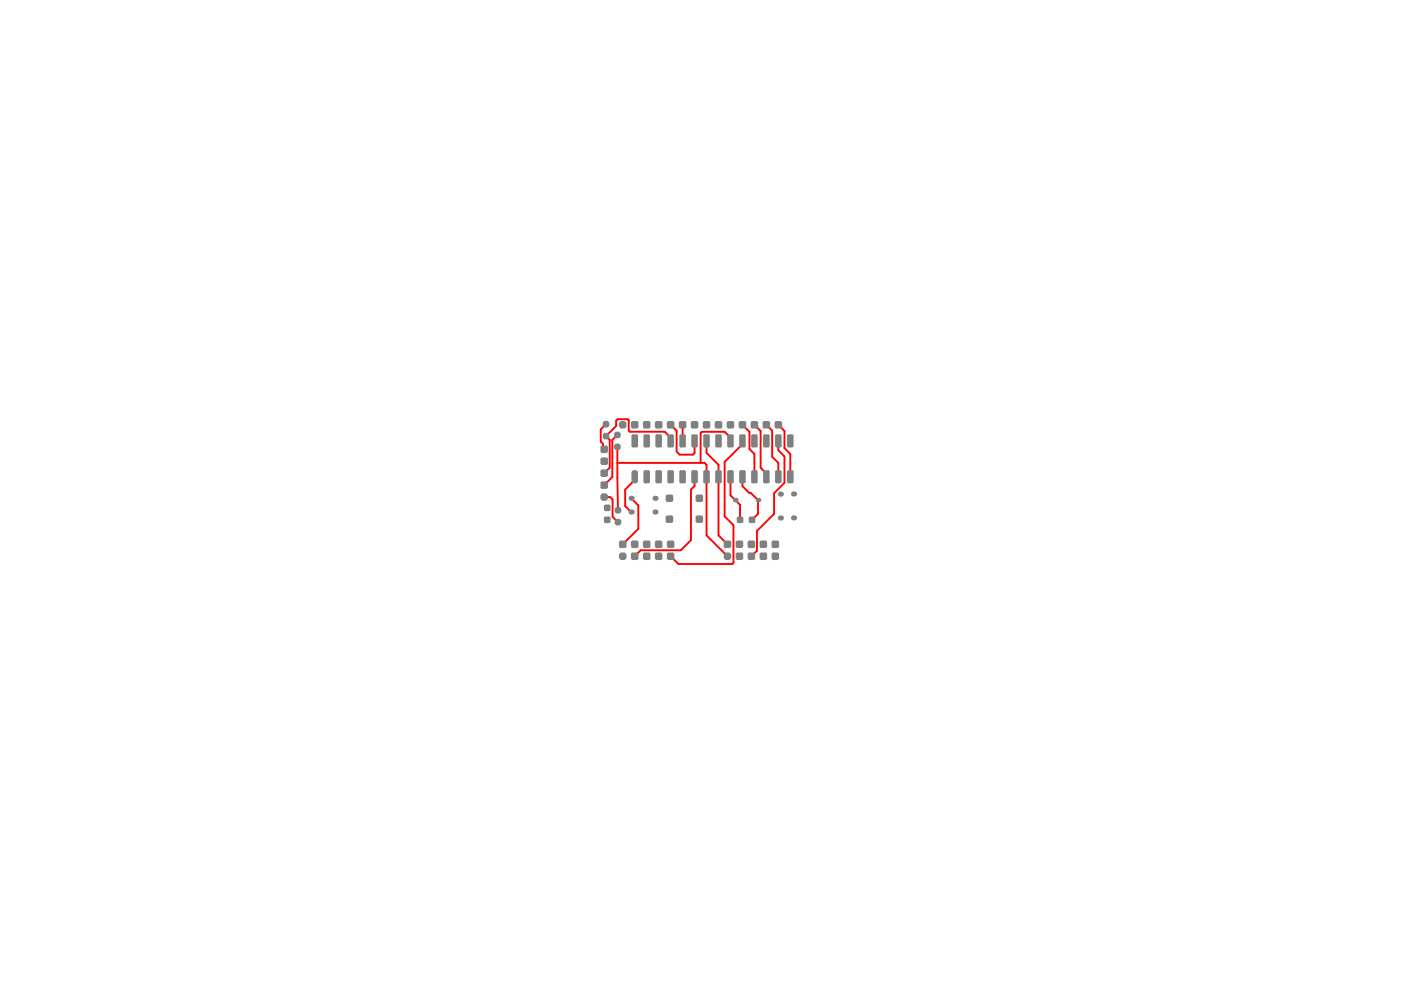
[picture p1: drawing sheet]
<svg xmlns="http://www.w3.org/2000/svg" width="297mm" height="210mm" viewBox="0 0 297 210" stroke-linecap="round" stroke-linejoin="round" font-family="sans-serif">
<path d="M127.8 94.1v.9l.3 .3" fill="none" stroke="#f00" stroke-width=".4"/>
<circle cx="128.5" cy="92.5" r=".2" fill="#f00"/>
<g fill="none" stroke="#f00" stroke-width=".4">
<path d="M128.5 89.9l-1.1 1.1v2.6l.4 .5M130.9 92.2l-1.1 1.1v7.8l-1.7 1.8M130.9 98.1h18.5l.4 .5v14.9l4.4 4.4M130.9 94.8l.1 13.4M142.2 93.5v-.7l-1.3-1.3h-7.4l-.2-.2v-2.2l-.2-.2h-2.2l-.3 .3v1.1l-2.1 2.2 .8 .8v5.9l-1.2 1.1M142.2 90.1l1.3 1.2v4.4l.6 .7h2.8l.4-.3v-2.6M144.7 90.1v3.4M149.8 93.5v2.5l2.5 2.6v14.9l1.9 1.9M154.9 93.5v-.7l-1.3-1.2h-4.8l-.3 .2v6.3M157.4 93.5v.7l-3.8 3.7v11.6l1.9 1.8v8.1l-.2 .2h-11.5l-1.6-1.7M157.4 90.1l1.5 1.5v3.6l1 1.1v4.8M159.9 90.1l1.4 1.3v7.8l1.2 1.2v.7"/>
<path d="M162.5 90.1l1.2 1.2v5.5l1.3 1.3v3M165 93.5v2l1.3 1.3v5.6l-2.2 2.2v4.3l-3.6 3.7v4.2l-1.2 1.1M165 90.1l1.3 1.3v3.6l1.3 1.3v4.8M128.1 105.4h1.3l.5 .5v3.7l1.1 1.1M133.8 105.6l1.5 1.6v4.9l-3.3 3.3M134.6 101.1v.7l-2.1 2v3.5l1.3 1.3M147.3 101.1v1.9l-.8 .8v10.7l-2.2 2.2h-8.5l-1.2 1.2M154.9 101.1v3.9l2 2v3.2M157.4 101.1v2l1.4 1.4h.4l1.5 1.5v2.9l-1.3 1.3"/>
</g>
<g fill="#808080">
<path d="M127.3 102.5l.4-.4h.8l.4 .4v.8l-.4 .4h-.8l-.4-.4z" fill-rule="evenodd"/>
<path d="M127.8 92.1l.3-.3h.7l.4 .3v.7l-.4 .4h-.7l-.3-.4z" fill-rule="evenodd"/>
<path d="M127.3 105l.4-.4h.8l.4 .4v.8l-.4 .4h-.8l-.4-.4z" fill-rule="evenodd"/>
<path d="M127.3 97.4l.4-.4h.8l.4 .4v.8l-.4 .4h-.8l-.4-.4z" fill-rule="evenodd"/>
<path d="M127.3 99.9l.4-.4h.8l.4 .4v.8l-.4 .4h-.8l-.4-.4z" fill-rule="evenodd"/>
<path d="M127.8 89.6l.3-.4h.7l.4 .4v.7l-.4 .3h-.7l-.3-.3z" fill-rule="evenodd"/>
<path d="M133.8 115l.4-.4h.8l.4 .4v.8l-.4 .4h-.8l-.4-.4z" fill-rule="evenodd"/>
<path d="M133.8 117.5l.4-.4h.8l.4 .4v.8l-.4 .4h-.8l-.4-.4z" fill-rule="evenodd"/>
<path d="M133.9 100l.3-.3h.7l.4 .3v2.1l-.4 .4h-.7l-.3-.4z" fill-rule="evenodd"/>
<path d="M133.8 89.7l.4-.4h.8l.4 .4v.8l-.4 .4h-.8l-.4-.4z" fill-rule="evenodd"/>
<path d="M144 100l.4-.3h.7l.3 .3v2.1l-.3 .4h-.7l-.4-.4z" fill-rule="evenodd"/>
<path d="M143.9 89.7l.4-.4h.8l.4 .4v.8l-.4 .4h-.8l-.4-.4z" fill-rule="evenodd"/>
<path d="M154.2 100l.3-.3h.7l.4 .3v2.1l-.4 .4h-.7l-.3-.4z" fill-rule="evenodd"/>
<path d="M154.1 89.7l.4-.4h.8l.4 .4v.8l-.4 .4h-.8l-.4-.4z" fill-rule="evenodd"/>
<path d="M156 115l.4-.4h.8l.4 .4v.8l-.4 .4h-.8l-.4-.4z" fill-rule="evenodd"/>
<path d="M156 117.5l.4-.4h.8l.4 .4v.8l-.4 .4h-.8l-.4-.4z" fill-rule="evenodd"/>
<path d="M156.2 109.9l.4-.4h.7l.3 .4v.7l-.3 .3h-.7l-.4-.3z" fill-rule="evenodd"/>
<path d="M164.3 100l.4-.3h.7l.3 .3v2.1l-.3 .4h-.7l-.4-.4z" fill-rule="evenodd"/>
<path d="M164.2 89.7l.4-.4h.8l.4 .4v.8l-.4 .4h-.8l-.4-.4z" fill-rule="evenodd"/>
<path d="M127.3 94.9l.4-.4h.8l.4 .4v.8l-.4 .4h-.8l-.4-.4z" fill-rule="evenodd"/>
<path d="M133.9 92.4l.3-.3h.7l.4 .3v2.1l-.4 .4h-.7l-.3-.4z" fill-rule="evenodd"/>
<path d="M144 92.4l.4-.3h.7l.3 .3v2.1l-.3 .4h-.7l-.4-.4z" fill-rule="evenodd"/>
<path d="M154.2 92.4l.3-.3h.7l.4 .3v2.1l-.4 .4h-.7l-.3-.4z" fill-rule="evenodd"/>
<path d="M164.3 92.4l.4-.3h.7l.3 .3v2.1l-.3 .4h-.7l-.4-.4z" fill-rule="evenodd"/>
<path d="M130.3 110.4l.4-.4h.7l.3 .4v.7l-.3 .3h-.7l-.4-.3z" fill-rule="evenodd"/>
<path d="M130.2 94.4l.3-.3h.7l.4 .3v.7l-.4 .3h-.7l-.3-.3z" fill-rule="evenodd"/>
<path d="M131.2 115l.4-.4h.8l.4 .4v.8l-.4 .4h-.8l-.4-.4z" fill-rule="evenodd"/>
<path d="M131.2 117.5l.4-.4h.8l.4 .4v.8l-.4 .4h-.8l-.4-.4z" fill-rule="evenodd"/>
<path d="M130.3 107.8l.4-.3h.7l.3 .3v.7l-.3 .4h-.7l-.4-.4z" fill-rule="evenodd"/>
<path d="M130.2 91.9l.3-.4h.7l.4 .4v.7l-.4 .3h-.7l-.3-.3z" fill-rule="evenodd"/>
<path d="M131.2 89.7l.4-.4h.8l.4 .4v.8l-.4 .4h-.8l-.4-.4z" fill-rule="evenodd"/>
<path d="M141.4 115l.4-.4h.8l.4 .4v.8l-.4 .4h-.8l-.4-.4z" fill-rule="evenodd"/>
<path d="M141.4 117.5l.4-.4h.8l.4 .4v.8l-.4 .4h-.8l-.4-.4z" fill-rule="evenodd"/>
<path d="M138.8 115l.4-.4h.8l.4 .4v.8l-.4 .4h-.8l-.4-.4z" fill-rule="evenodd"/>
<path d="M138.8 117.5l.4-.4h.8l.4 .4v.8l-.4 .4h-.8l-.4-.4z" fill-rule="evenodd"/>
<path d="M141.1 109.7l.4-.4h.8l.4 .4v.8l-.4 .4h-.8l-.4-.4z" fill-rule="evenodd"/>
<path d="M141.1 105.2l.4-.4h.8l.4 .4v.8l-.4 .4h-.8l-.4-.4z" fill-rule="evenodd"/>
<path d="M139 100l.3-.3h.7l.3 .3v2.1l-.3 .4h-.7l-.3-.4z" fill-rule="evenodd"/>
<path d="M141.5 100l.3-.3h.7l.4 .3v2.1l-.4 .4h-.7l-.3-.4z" fill-rule="evenodd"/>
<path d="M138.8 89.7l.4-.4h.8l.4 .4v.8l-.4 .4h-.8l-.4-.4z" fill-rule="evenodd"/>
<path d="M141.4 89.7l.4-.4h.8l.4 .4v.8l-.4 .4h-.8l-.4-.4z" fill-rule="evenodd"/>
<path d="M147.5 109.7l.4-.4h.8l.4 .4v.8l-.4 .4h-.8l-.4-.4z" fill-rule="evenodd"/>
<path d="M147.5 105.2l.4-.4h.8l.4 .4v.8l-.4 .4h-.8l-.4-.4z" fill-rule="evenodd"/>
<path d="M146.6 100l.3-.3h.7l.4 .3v2.1l-.4 .4h-.7l-.3-.4z" fill-rule="evenodd"/>
<path d="M149.1 100l.3-.3h.7l.4 .3v2.1l-.4 .4h-.7l-.3-.4z" fill-rule="evenodd"/>
<path d="M146.5 89.7l.4-.4h.8l.4 .4v.8l-.4 .4h-.8l-.4-.4z" fill-rule="evenodd"/>
<path d="M149 89.7l.4-.4h.8l.4 .4v.8l-.4 .4h-.8l-.4-.4z" fill-rule="evenodd"/>
<path d="M158.5 115l.4-.4h.8l.4 .4v.8l-.4 .4h-.8l-.4-.4z" fill-rule="evenodd"/>
<path d="M158.5 117.5l.4-.4h.8l.4 .4v.8l-.4 .4h-.8l-.4-.4z" fill-rule="evenodd"/>
<path d="M153.4 115l.4-.4h.8l.4 .4v.8l-.4 .4h-.8l-.4-.4z" fill-rule="evenodd"/>
<path d="M153.4 117.5l.4-.4h.8l.4 .4v.8l-.4 .4h-.8l-.4-.4z" fill-rule="evenodd"/>
<path d="M158.7 109.9l.4-.4h.7l.3 .4v.7l-.3 .3h-.7l-.4-.3z" fill-rule="evenodd"/>
<path d="M156.7 100l.4-.3h.7l.3 .3v2.1l-.3 .4h-.7l-.4-.4z" fill-rule="evenodd"/>
<path d="M159.2 100l.4-.3h.7l.3 .3v2.1l-.3 .4h-.7l-.4-.4z" fill-rule="evenodd"/>
<path d="M156.6 89.7l.4-.4h.8l.4 .4v.8l-.4 .4h-.8l-.4-.4z" fill-rule="evenodd"/>
<path d="M159.1 89.7l.4-.4h.8l.4 .4v.8l-.4 .4h-.8l-.4-.4z" fill-rule="evenodd"/>
<path d="M163.6 115l.4-.4h.8l.4 .4v.8l-.4 .4h-.8l-.4-.4z" fill-rule="evenodd"/>
<path d="M163.6 117.5l.4-.4h.8l.4 .4v.8l-.4 .4h-.8l-.4-.4z" fill-rule="evenodd"/>
<path d="M161.1 115l.4-.4h.7l.4 .4v.8l-.4 .4h-.7l-.4-.4z" fill-rule="evenodd"/>
<path d="M161.1 117.5l.4-.4h.7l.4 .4v.8l-.4 .4h-.7l-.4-.4z" fill-rule="evenodd"/>
<path d="M161.8 100l.3-.3h.7l.4 .3v2.1l-.4 .4h-.7l-.3-.4z" fill-rule="evenodd"/>
<path d="M166.9 100l.3-.3h.7l.4 .3v2.1l-.4 .4h-.7l-.3-.4z" fill-rule="evenodd"/>
<path d="M161.7 89.7l.4-.4h.8l.4 .4v.8l-.4 .4h-.8l-.4-.4z" fill-rule="evenodd"/>
<path d="M141.5 92.4l.3-.3h.7l.4 .3v2.1l-.4 .4h-.7l-.3-.4z" fill-rule="evenodd"/>
<path d="M139 92.4l.3-.3h.7l.3 .3v2.1l-.3 .4h-.7l-.3-.4z" fill-rule="evenodd"/>
<path d="M149.1 92.4l.3-.3h.7l.4 .3v2.1l-.4 .4h-.7l-.3-.4z" fill-rule="evenodd"/>
<path d="M146.6 92.4l.3-.3h.7l.4 .3v2.1l-.4 .4h-.7l-.3-.4z" fill-rule="evenodd"/>
<path d="M159.2 92.4l.4-.3h.7l.3 .3v2.1l-.3 .4h-.7l-.4-.4z" fill-rule="evenodd"/>
<path d="M156.7 92.4l.4-.3h.7l.3 .3v2.1l-.3 .4h-.7l-.4-.4z" fill-rule="evenodd"/>
<path d="M166.9 92.4l.3-.3h.7l.4 .3v2.1l-.4 .4h-.7l-.3-.4z" fill-rule="evenodd"/>
<path d="M161.8 92.4l.3-.3h.7l.4 .3v2.1l-.4 .4h-.7l-.3-.4z" fill-rule="evenodd"/>
<path d="M136.3 115l.4-.4h.8l.4 .4v.8l-.4 .4h-.8l-.4-.4z" fill-rule="evenodd"/>
<path d="M136.3 117.5l.4-.4h.8l.4 .4v.8l-.4 .4h-.8l-.4-.4z" fill-rule="evenodd"/>
<path d="M128 109.9l.4-.4h.7l.3 .4v.7l-.3 .3h-.7l-.4-.3z" fill-rule="evenodd"/>
<path d="M128 107.3l.4-.3h.7l.3 .3v.7l-.3 .4h-.7l-.4-.4z" fill-rule="evenodd"/>
<path d="M136.4 100l.4-.3h.7l.3 .3v2.1l-.3 .4h-.7l-.4-.4z" fill-rule="evenodd"/>
<path d="M136.3 89.7l.4-.4h.8l.4 .4v.8l-.4 .4h-.8l-.4-.4z" fill-rule="evenodd"/>
<path d="M151.6 100l.4-.3h.7l.3 .3v2.1l-.3 .4h-.7l-.4-.4z" fill-rule="evenodd"/>
<path d="M151.5 89.7l.4-.4h.8l.4 .4v.8l-.4 .4h-.8l-.4-.4z" fill-rule="evenodd"/>
<path d="M136.4 92.4l.4-.3h.7l.3 .3v2.1l-.3 .4h-.7l-.4-.4z" fill-rule="evenodd"/>
<path d="M151.6 92.4l.4-.3h.7l.3 .3v2.1l-.3 .4h-.7l-.4-.4z" fill-rule="evenodd"/>
</g>
<g fill="#808080">
<path d="M127.3 102.5h.4zM127.4 102.3l.3-.2v.4h-.4z"/>
<path d="M127.7 103.3v.4zM127.3 103.3h.4v.4z"/>
<path d="M128.5 103.3h.4zM128.5 103.3h.4l-.4 .4z"/>
<path d="M128.5 102.1v.4zM128.5 102.1l.4 .4h-.4z"/>
<path d="M127.3 97.4h.4zM127.4 97.2l.3-.2v.4h-.4z"/>
<path d="M127.7 98.2v.4zM127.3 98.2h.4v.4z"/>
<path d="M128.5 98.2h.4zM128.5 98.2h.4l-.4 .4z"/>
<path d="M128.5 97v.4zM128.5 97l.4 .4h-.4z"/>
<path d="M127.3 99.9h.4zM127.4 99.7l.3-.2v.4h-.4z"/>
<path d="M127.7 100.7v.4zM127.3 100.7h.4v.4z"/>
<path d="M128.5 100.7h.4zM128.5 100.7h.4l-.4 .4z"/>
<path d="M128.5 99.5v.4zM128.5 99.5l.4 .4h-.4z"/>
<path d="M135 114.6v.4zM135 114.6l.4 .4h-.4z"/>
<path d="M133.8 115h.4zM133.8 114.8l.4-.2v.4h-.4z"/>
<path d="M134.2 115.8v.4zM133.8 115.8h.4v.4z"/>
<path d="M135 115.8h.4zM135 115.8h.4l-.4 .4z"/>
<path d="M135 117.1v.4zM135 117.1l.4 .4h-.4z"/>
<path d="M133.8 117.5h.4zM133.8 117.3l.4-.2v.4h-.4z"/>
<path d="M134.2 118.3v.4zM133.8 118.3h.4v.4z"/>
<path d="M135 118.3h.4zM135 118.3h.4l-.4 .4z"/>
<path d="M135 89.3v.4zM135 89.3l.4 .4h-.4z"/>
<path d="M133.8 89.7h.4zM133.8 89.5l.4-.2v.4h-.4z"/>
<path d="M134.2 90.5v.4zM133.8 90.5h.4v.4z"/>
<path d="M135 90.5h.4zM135 90.5h.4l-.4 .4z"/>
<path d="M145.1 99.7v.3zM145.1 99.7l.3 .3h-.3z"/>
<path d="M144 100h.4zM144.1 99.9l.3-.2v.3h-.4z"/>
<path d="M144.4 102.1v.4zM144 102.1h.4v.4z"/>
<path d="M145.1 102.1h.3zM145.1 102.1h.3l-.3 .4z"/>
<path d="M145.1 89.3v.4zM145.1 89.3l.4 .4h-.4z"/>
<path d="M143.9 89.7h.4zM144 89.5l.3-.2v.4h-.4z"/>
<path d="M144.3 90.5v.4zM143.9 90.5h.4v.4z"/>
<path d="M145.1 90.5h.4zM145.1 90.5h.4l-.4 .4z"/>
<path d="M155.2 99.7v.3zM155.2 99.7l.4 .3h-.4z"/>
<path d="M154.2 100h.3zM154.2 99.9l.3-.2v.3h-.3z"/>
<path d="M154.5 102.1v.4zM154.2 102.1h.3v.4z"/>
<path d="M155.2 102.1h.4zM155.2 102.1h.4l-.4 .4z"/>
<path d="M155.3 89.3v.4zM155.3 89.3l.4 .4h-.4z"/>
<path d="M154.1 89.7h.4zM154.1 89.5l.4-.2v.4h-.4z"/>
<path d="M154.5 90.5v.4zM154.1 90.5h.4v.4z"/>
<path d="M155.3 90.5h.4zM155.3 90.5h.4l-.4 .4z"/>
<path d="M157.2 114.6v.4zM157.2 114.6l.4 .4h-.4z"/>
<path d="M156 115h.4zM156 114.8l.4-.2v.4h-.4z"/>
<path d="M156.4 115.8v.4zM156 115.8h.4v.4z"/>
<path d="M157.2 115.8h.4zM157.2 115.8h.4l-.4 .4z"/>
<path d="M157.2 117.1v.4zM157.2 117.1l.4 .4h-.4z"/>
<path d="M156 117.5h.4zM156 117.3l.4-.2v.4h-.4z"/>
<path d="M156.4 118.3v.4zM156 118.3h.4v.4z"/>
<path d="M157.2 118.3h.4zM157.2 118.3h.4l-.4 .4z"/>
<path d="M157.3 109.5v.4zM157.3 109.5l.3 .4h-.3z"/>
<path d="M156.2 109.9h.4zM156.3 109.7l.3-.2v.4h-.4z"/>
<path d="M156.6 110.6v.3zM156.2 110.6h.4v.3z"/>
<path d="M157.3 110.6h.3zM157.3 110.6h.3l-.3 .3z"/>
<path d="M165.4 99.7v.3zM165.4 99.7l.3 .3h-.3z"/>
<path d="M164.3 100h.4zM164.4 99.9l.3-.2v.3h-.4z"/>
<path d="M164.7 102.1v.4zM164.3 102.1h.4v.4z"/>
<path d="M165.4 102.1h.3zM165.4 102.1h.3l-.3 .4z"/>
<path d="M165.4 89.3v.4zM165.4 89.3l.4 .4h-.4z"/>
<path d="M164.2 89.7h.4zM164.3 89.5l.3-.2v.4h-.4z"/>
<path d="M164.6 90.5v.4zM164.2 90.5h.4v.4z"/>
<path d="M165.4 90.5h.4zM165.4 90.5h.4l-.4 .4z"/>
<path d="M127.3 94.9h.4zM127.4 94.7l.3-.2v.4h-.4z"/>
<path d="M127.7 95.7v.4zM127.3 95.7h.4v.4z"/>
<path d="M128.5 95.7h.4zM128.5 95.7h.4l-.4 .4z"/>
<path d="M128.5 94.5v.4zM128.5 94.5l.4 .4h-.4z"/>
<path d="M134.9 92.1v.3zM134.9 92.1l.4 .3h-.4z"/>
<path d="M133.9 92.4h.3zM133.9 92.3l.3-.2v.3h-.3z"/>
<path d="M134.2 94.5v.4zM133.9 94.5h.3v.4z"/>
<path d="M134.9 94.5h.4zM134.9 94.5h.4l-.4 .4z"/>
<path d="M145.1 92.1v.3zM145.1 92.1l.3 .3h-.3z"/>
<path d="M144 92.4h.4zM144.1 92.3l.3-.2v.3h-.4z"/>
<path d="M144.4 94.5v.4zM144 94.5h.4v.4z"/>
<path d="M145.1 94.5h.3zM145.1 94.5h.3l-.3 .4z"/>
<path d="M155.2 92.1v.3zM155.2 92.1l.4 .3h-.4z"/>
<path d="M154.2 92.4h.3zM154.2 92.3l.3-.2v.3h-.3z"/>
<path d="M154.5 94.5v.4zM154.2 94.5h.3v.4z"/>
<path d="M155.2 94.5h.4zM155.2 94.5h.4l-.4 .4z"/>
<path d="M165.4 92.1v.3zM165.4 92.1l.3 .3h-.3z"/>
<path d="M164.3 92.4h.4zM164.4 92.3l.3-.2v.3h-.4z"/>
<path d="M164.7 94.5v.4zM164.3 94.5h.4v.4z"/>
<path d="M165.4 94.5h.3zM165.4 94.5h.3l-.3 .4z"/>
<path d="M132.4 114.6v.4zM132.4 114.6l.4 .4h-.4z"/>
<path d="M131.2 115h.4zM131.3 114.8l.3-.2v.4h-.4z"/>
<path d="M131.6 115.8v.4zM131.2 115.8h.4v.4z"/>
<path d="M132.4 115.8h.4zM132.4 115.8h.4l-.4 .4z"/>
<path d="M142.6 114.6v.4zM142.6 114.6l.4 .4h-.4z"/>
<path d="M141.4 115h.4zM141.4 114.8l.4-.2v.4h-.4z"/>
<path d="M141.8 115.8v.4zM141.4 115.8h.4v.4z"/>
<path d="M142.6 115.8h.4zM142.6 115.8h.4l-.4 .4z"/>
<path d="M142.6 117.1v.4zM142.6 117.1l.4 .4h-.4z"/>
<path d="M141.4 117.5h.4zM141.4 117.3l.4-.2v.4h-.4z"/>
<path d="M141.8 118.3v.4zM141.4 118.3h.4v.4z"/>
<path d="M142.6 118.3h.4zM142.6 118.3h.4l-.4 .4z"/>
<path d="M140 114.6v.4zM140 114.6l.4 .4h-.4z"/>
<path d="M138.8 115h.4zM138.9 114.8l.3-.2v.4h-.4z"/>
<path d="M139.2 115.8v.4zM138.8 115.8h.4v.4z"/>
<path d="M140 115.8h.4zM140 115.8h.4l-.4 .4z"/>
<path d="M140 117.1v.4zM140 117.1l.4 .4h-.4z"/>
<path d="M138.8 117.5h.4zM138.9 117.3l.3-.2v.4h-.4z"/>
<path d="M139.2 118.3v.4zM138.8 118.3h.4v.4z"/>
<path d="M140 118.3h.4zM140 118.3h.4l-.4 .4z"/>
<path d="M141.1 109.7h.4zM141.2 109.5l.3-.2v.4h-.4z"/>
<path d="M141.5 110.5v.4zM141.1 110.5h.4v.4z"/>
<path d="M142.3 110.5h.4zM142.3 110.5h.4l-.4 .4z"/>
<path d="M142.3 109.3v.4zM142.3 109.3l.4 .4h-.4z"/>
<path d="M141.1 105.2h.4zM141.2 105l.3-.2v.4h-.4z"/>
<path d="M141.5 106v.4zM141.1 106h.4v.4z"/>
<path d="M142.3 106h.4zM142.3 106h.4l-.4 .4z"/>
<path d="M142.3 104.8v.4zM142.3 104.8l.4 .4h-.4z"/>
<path d="M140 99.7v.3zM140 99.7l.3 .3h-.3z"/>
<path d="M139 100h.3zM139 99.9l.3-.2v.3h-.3z"/>
<path d="M139.3 102.1v.4zM139 102.1h.3v.4z"/>
<path d="M140 102.1h.3zM140 102.1h.3l-.3 .4z"/>
<path d="M142.5 99.7v.3zM142.5 99.7l.4 .3h-.4z"/>
<path d="M141.5 100h.3zM141.5 99.9l.3-.2v.3h-.3z"/>
<path d="M141.8 102.1v.4zM141.5 102.1h.3v.4z"/>
<path d="M142.5 102.1h.4zM142.5 102.1h.4l-.4 .4z"/>
<path d="M140 89.3v.4zM140 89.3l.4 .4h-.4z"/>
<path d="M138.8 89.7h.4zM138.9 89.5l.3-.2v.4h-.4z"/>
<path d="M139.2 90.5v.4zM138.8 90.5h.4v.4z"/>
<path d="M140 90.5h.4zM140 90.5h.4l-.4 .4z"/>
<path d="M142.6 89.3v.4zM142.6 89.3l.4 .4h-.4z"/>
<path d="M141.4 89.7h.4zM141.4 89.5l.4-.2v.4h-.4z"/>
<path d="M141.8 90.5v.4zM141.4 90.5h.4v.4z"/>
<path d="M142.6 90.5h.4zM142.6 90.5h.4l-.4 .4z"/>
<path d="M147.5 109.7h.4zM147.5 109.5l.4-.2v.4h-.4z"/>
<path d="M147.9 110.5v.4zM147.5 110.5h.4v.4z"/>
<path d="M148.7 110.5h.4zM148.7 110.5h.4l-.4 .4z"/>
<path d="M148.7 109.3v.4zM148.7 109.3l.4 .4h-.4z"/>
<path d="M147.5 105.2h.4zM147.5 105l.4-.2v.4h-.4z"/>
<path d="M147.9 106v.4zM147.5 106h.4v.4z"/>
<path d="M148.7 106h.4zM148.7 106h.4l-.4 .4z"/>
<path d="M148.7 104.8v.4zM148.7 104.8l.4 .4h-.4z"/>
<path d="M147.6 99.7v.3zM147.6 99.7l.4 .3h-.4z"/>
<path d="M146.6 100h.3zM146.6 99.9l.3-.2v.3h-.3z"/>
<path d="M146.9 102.1v.4zM146.6 102.1h.3v.4z"/>
<path d="M147.6 102.1h.4zM147.6 102.1h.4l-.4 .4z"/>
<path d="M150.1 99.7v.3zM150.1 99.7l.4 .3h-.4z"/>
<path d="M149.1 100h.3zM149.1 99.9l.3-.2v.3h-.3z"/>
<path d="M149.4 102.1v.4zM149.1 102.1h.3v.4z"/>
<path d="M150.1 102.1h.4zM150.1 102.1h.4l-.4 .4z"/>
<path d="M147.7 89.3v.4zM147.7 89.3l.4 .4h-.4z"/>
<path d="M146.5 89.7h.4zM146.5 89.5l.4-.2v.4h-.4z"/>
<path d="M146.9 90.5v.4zM146.5 90.5h.4v.4z"/>
<path d="M147.7 90.5h.4zM147.7 90.5h.4l-.4 .4z"/>
<path d="M150.2 89.3v.4zM150.2 89.3l.4 .4h-.4z"/>
<path d="M149 89.7h.4zM149.1 89.5l.3-.2v.4h-.4z"/>
<path d="M149.4 90.5v.4zM149 90.5h.4v.4z"/>
<path d="M150.2 90.5h.4zM150.2 90.5h.4l-.4 .4z"/>
<path d="M159.7 114.6v.4zM159.7 114.6l.4 .4h-.4z"/>
<path d="M158.5 115h.4zM158.6 114.8l.3-.2v.4h-.4z"/>
<path d="M158.9 115.8v.4zM158.5 115.8h.4v.4z"/>
<path d="M159.7 115.8h.4zM159.7 115.8h.4l-.4 .4z"/>
<path d="M159.7 117.1v.4zM159.7 117.1l.4 .4h-.4z"/>
<path d="M158.5 117.5h.4zM158.6 117.3l.3-.2v.4h-.4z"/>
<path d="M158.9 118.3v.4zM158.5 118.3h.4v.4z"/>
<path d="M159.7 118.3h.4zM159.7 118.3h.4l-.4 .4z"/>
<path d="M154.6 114.6v.4zM154.6 114.6l.4 .4h-.4z"/>
<path d="M153.4 115h.4zM153.5 114.8l.3-.2v.4h-.4z"/>
<path d="M153.8 115.8v.4zM153.4 115.8h.4v.4z"/>
<path d="M154.6 115.8h.4zM154.6 115.8h.4l-.4 .4z"/>
<path d="M159.8 109.5v.4zM159.8 109.5l.3 .4h-.3z"/>
<path d="M158.7 109.9h.4zM158.8 109.7l.3-.2v.4h-.4z"/>
<path d="M159.1 110.6v.3zM158.7 110.6h.4v.3z"/>
<path d="M159.8 110.6h.3zM159.8 110.6h.3l-.3 .3z"/>
<path d="M157.8 99.7v.3zM157.8 99.7l.3 .3h-.3z"/>
<path d="M156.7 100h.4zM156.8 99.9l.3-.2v.3h-.4z"/>
<path d="M157.1 102.1v.4zM156.7 102.1h.4v.4z"/>
<path d="M157.8 102.1h.3zM157.8 102.1h.3l-.3 .4z"/>
<path d="M160.3 99.7v.3zM160.3 99.7l.3 .3h-.3z"/>
<path d="M159.2 100h.4zM159.3 99.9l.3-.2v.3h-.4z"/>
<path d="M159.6 102.1v.4zM159.2 102.1h.4v.4z"/>
<path d="M160.3 102.1h.3zM160.3 102.1h.3l-.3 .4z"/>
<path d="M157.8 89.3v.4zM157.8 89.3l.4 .4h-.4z"/>
<path d="M156.6 89.7h.4zM156.7 89.5l.3-.2v.4h-.4z"/>
<path d="M157 90.5v.4zM156.6 90.5h.4v.4z"/>
<path d="M157.8 90.5h.4zM157.8 90.5h.4l-.4 .4z"/>
<path d="M160.3 89.3v.4zM160.3 89.3l.4 .4h-.4z"/>
<path d="M159.1 89.7h.4zM159.2 89.5l.3-.2v.4h-.4z"/>
<path d="M159.5 90.5v.4zM159.1 90.5h.4v.4z"/>
<path d="M160.3 90.5h.4zM160.3 90.5h.4l-.4 .4z"/>
<path d="M164.8 114.6v.4zM164.8 114.6l.4 .4h-.4z"/>
<path d="M163.6 115h.4zM163.6 114.8l.4-.2v.4h-.4z"/>
<path d="M164 115.8v.4zM163.6 115.8h.4v.4z"/>
<path d="M164.8 115.8h.4zM164.8 115.8h.4l-.4 .4z"/>
<path d="M164.8 117.1v.4zM164.8 117.1l.4 .4h-.4z"/>
<path d="M163.6 117.5h.4zM163.6 117.3l.4-.2v.4h-.4z"/>
<path d="M164 118.3v.4zM163.6 118.3h.4v.4z"/>
<path d="M164.8 118.3h.4zM164.8 118.3h.4l-.4 .4z"/>
<path d="M162.2 114.6v.4zM162.2 114.6l.4 .4h-.4z"/>
<path d="M161.1 115h.4zM161.1 114.8l.4-.2v.4h-.4z"/>
<path d="M161.5 115.8v.4zM161.1 115.8h.4v.4z"/>
<path d="M162.2 115.8h.4zM162.2 115.8h.4l-.4 .4z"/>
<path d="M162.2 117.1v.4zM162.2 117.1l.4 .4h-.4z"/>
<path d="M161.1 117.5h.4zM161.1 117.3l.4-.2v.4h-.4z"/>
<path d="M161.5 118.3v.4zM161.1 118.3h.4v.4z"/>
<path d="M162.2 118.3h.4zM162.2 118.3h.4l-.4 .4z"/>
<path d="M162.8 99.7v.3zM162.8 99.7l.4 .3h-.4z"/>
<path d="M161.8 100h.3zM161.8 99.9l.3-.2v.3h-.3z"/>
<path d="M162.1 102.1v.4zM161.8 102.1h.3v.4z"/>
<path d="M162.8 102.1h.4zM162.8 102.1h.4l-.4 .4z"/>
<path d="M167.9 99.7v.3zM167.9 99.7l.4 .3h-.4z"/>
<path d="M166.9 100h.3zM166.9 99.9l.3-.2v.3h-.3z"/>
<path d="M167.2 102.1v.4zM166.9 102.1h.3v.4z"/>
<path d="M167.9 102.1h.4zM167.9 102.1h.4l-.4 .4z"/>
<path d="M162.9 89.3v.4zM162.9 89.3l.4 .4h-.4z"/>
<path d="M161.7 89.7h.4zM161.7 89.5l.4-.2v.4h-.4z"/>
<path d="M162.1 90.5v.4zM161.7 90.5h.4v.4z"/>
<path d="M162.9 90.5h.4zM162.9 90.5h.4l-.4 .4z"/>
<path d="M142.5 92.1v.3zM142.5 92.1l.4 .3h-.4z"/>
<path d="M141.5 92.4h.3zM141.5 92.3l.3-.2v.3h-.3z"/>
<path d="M141.8 94.5v.4zM141.5 94.5h.3v.4z"/>
<path d="M142.5 94.5h.4zM142.5 94.5h.4l-.4 .4z"/>
<path d="M140 92.1v.3zM140 92.1l.3 .3h-.3z"/>
<path d="M139 92.4h.3zM139 92.3l.3-.2v.3h-.3z"/>
<path d="M139.3 94.5v.4zM139 94.5h.3v.4z"/>
<path d="M140 94.5h.3zM140 94.5h.3l-.3 .4z"/>
<path d="M150.1 92.1v.3zM150.1 92.1l.4 .3h-.4z"/>
<path d="M149.1 92.4h.3zM149.1 92.3l.3-.2v.3h-.3z"/>
<path d="M149.4 94.5v.4zM149.1 94.5h.3v.4z"/>
<path d="M150.1 94.5h.4zM150.1 94.5h.4l-.4 .4z"/>
<path d="M147.6 92.1v.3zM147.6 92.1l.4 .3h-.4z"/>
<path d="M146.6 92.4h.3zM146.6 92.3l.3-.2v.3h-.3z"/>
<path d="M146.9 94.5v.4zM146.6 94.5h.3v.4z"/>
<path d="M147.6 94.5h.4zM147.6 94.5h.4l-.4 .4z"/>
<path d="M160.3 92.1v.3zM160.3 92.1l.3 .3h-.3z"/>
<path d="M159.2 92.4h.4zM159.3 92.3l.3-.2v.3h-.4z"/>
<path d="M159.6 94.5v.4zM159.2 94.5h.4v.4z"/>
<path d="M160.3 94.5h.3zM160.3 94.5h.3l-.3 .4z"/>
<path d="M157.8 92.1v.3zM157.8 92.1l.3 .3h-.3z"/>
<path d="M156.7 92.4h.4zM156.8 92.3l.3-.2v.3h-.4z"/>
<path d="M157.1 94.5v.4zM156.7 94.5h.4v.4z"/>
<path d="M157.8 94.5h.3zM157.8 94.5h.3l-.3 .4z"/>
<path d="M167.9 92.1v.3zM167.9 92.1l.4 .3h-.4z"/>
<path d="M166.9 92.4h.3zM166.9 92.3l.3-.2v.3h-.3z"/>
<path d="M167.2 94.5v.4zM166.9 94.5h.3v.4z"/>
<path d="M167.9 94.5h.4zM167.9 94.5h.4l-.4 .4z"/>
<path d="M162.8 92.1v.3zM162.8 92.1l.4 .3h-.4z"/>
<path d="M161.8 92.4h.3zM161.8 92.3l.3-.2v.3h-.3z"/>
<path d="M162.1 94.5v.4zM161.8 94.5h.3v.4z"/>
<path d="M162.8 94.5h.4zM162.8 94.5h.4l-.4 .4z"/>
<path d="M137.5 114.6v.4zM137.5 114.6l.4 .4h-.4z"/>
<path d="M136.3 115h.4zM136.4 114.8l.3-.2v.4h-.4z"/>
<path d="M136.7 115.8v.4zM136.3 115.8h.4v.4z"/>
<path d="M137.5 115.8h.4zM137.5 115.8h.4l-.4 .4z"/>
<path d="M137.5 117.1v.4zM137.5 117.1l.4 .4h-.4z"/>
<path d="M136.3 117.5h.4zM136.4 117.3l.3-.2v.4h-.4z"/>
<path d="M136.7 118.3v.4zM136.3 118.3h.4v.4z"/>
<path d="M137.5 118.3h.4zM137.5 118.3h.4l-.4 .4z"/>
<path d="M128 109.9h.4zM128.1 109.7l.3-.2v.4h-.4z"/>
<path d="M128.4 110.6v.3zM128 110.6h.4v.3z"/>
<path d="M129.1 110.6h.3zM129.1 110.6h.3l-.3 .3z"/>
<path d="M129.1 109.5v.4zM129.1 109.5l.3 .4h-.3z"/>
<path d="M128 107.3h.4zM128.1 107.1l.3-.1v.3h-.4z"/>
<path d="M128.4 108v.4zM128 108h.4v.4z"/>
<path d="M129.1 108h.3zM129.1 108h.3l-.3 .4z"/>
<path d="M129.1 107v.3zM129.1 107l.3 .3h-.3z"/>
<path d="M137.5 99.7v.3zM137.5 99.7l.3 .3h-.3z"/>
<path d="M136.4 100h.4zM136.5 99.9l.3-.2v.3h-.4z"/>
<path d="M136.8 102.1v.4zM136.4 102.1h.4v.4z"/>
<path d="M137.5 102.1h.3zM137.5 102.1h.3l-.3 .4z"/>
<path d="M137.5 89.3v.4zM137.5 89.3l.4 .4h-.4z"/>
<path d="M136.3 89.7h.4zM136.4 89.5l.3-.2v.4h-.4z"/>
<path d="M136.7 90.5v.4zM136.3 90.5h.4v.4z"/>
<path d="M137.5 90.5h.4zM137.5 90.5h.4l-.4 .4z"/>
<path d="M152.7 99.7v.3zM152.7 99.7l.3 .3h-.3z"/>
<path d="M151.6 100h.4zM151.7 99.9l.3-.2v.3h-.4z"/>
<path d="M152 102.1v.4zM151.6 102.1h.4v.4z"/>
<path d="M152.7 102.1h.3zM152.7 102.1h.3l-.3 .4z"/>
<path d="M152.7 89.3v.4zM152.7 89.3l.4 .4h-.4z"/>
<path d="M151.5 89.7h.4zM151.6 89.5l.3-.2v.4h-.4z"/>
<path d="M151.9 90.5v.4zM151.5 90.5h.4v.4z"/>
<path d="M152.7 90.5h.4zM152.7 90.5h.4l-.4 .4z"/>
<path d="M137.5 92.1v.3zM137.5 92.1l.3 .3h-.3z"/>
<path d="M136.4 92.4h.4zM136.5 92.3l.3-.2v.3h-.4z"/>
<path d="M136.8 94.5v.4zM136.4 94.5h.4v.4z"/>
<path d="M137.5 94.5h.3zM137.5 94.5h.3l-.3 .4z"/>
<path d="M152.7 92.1v.3zM152.7 92.1l.3 .3h-.3z"/>
<path d="M151.6 92.4h.4zM151.7 92.3l.3-.2v.3h-.4z"/>
<path d="M152 94.5v.4zM151.6 94.5h.4v.4z"/>
<path d="M152.7 94.5h.3zM152.7 94.5h.3l-.3 .4z"/>
<circle cx="138.9" cy="108.6" r=".55"/>
<circle cx="138.9" cy="105.6" r=".55"/>
<circle cx="160.7" cy="106" r=".5"/>
<circle cx="133.8" cy="108.6" r=".55"/>
<circle cx="165.5" cy="104.8" r=".55"/>
<circle cx="168.2" cy="104.7" r=".55"/>
<circle cx="133.8" cy="105.6" r=".55"/>
<circle cx="155.9" cy="106" r=".5"/>
<circle cx="165.5" cy="109.8" r=".55"/>
<circle cx="168.2" cy="109.8" r=".55"/>
</g>
</svg>
